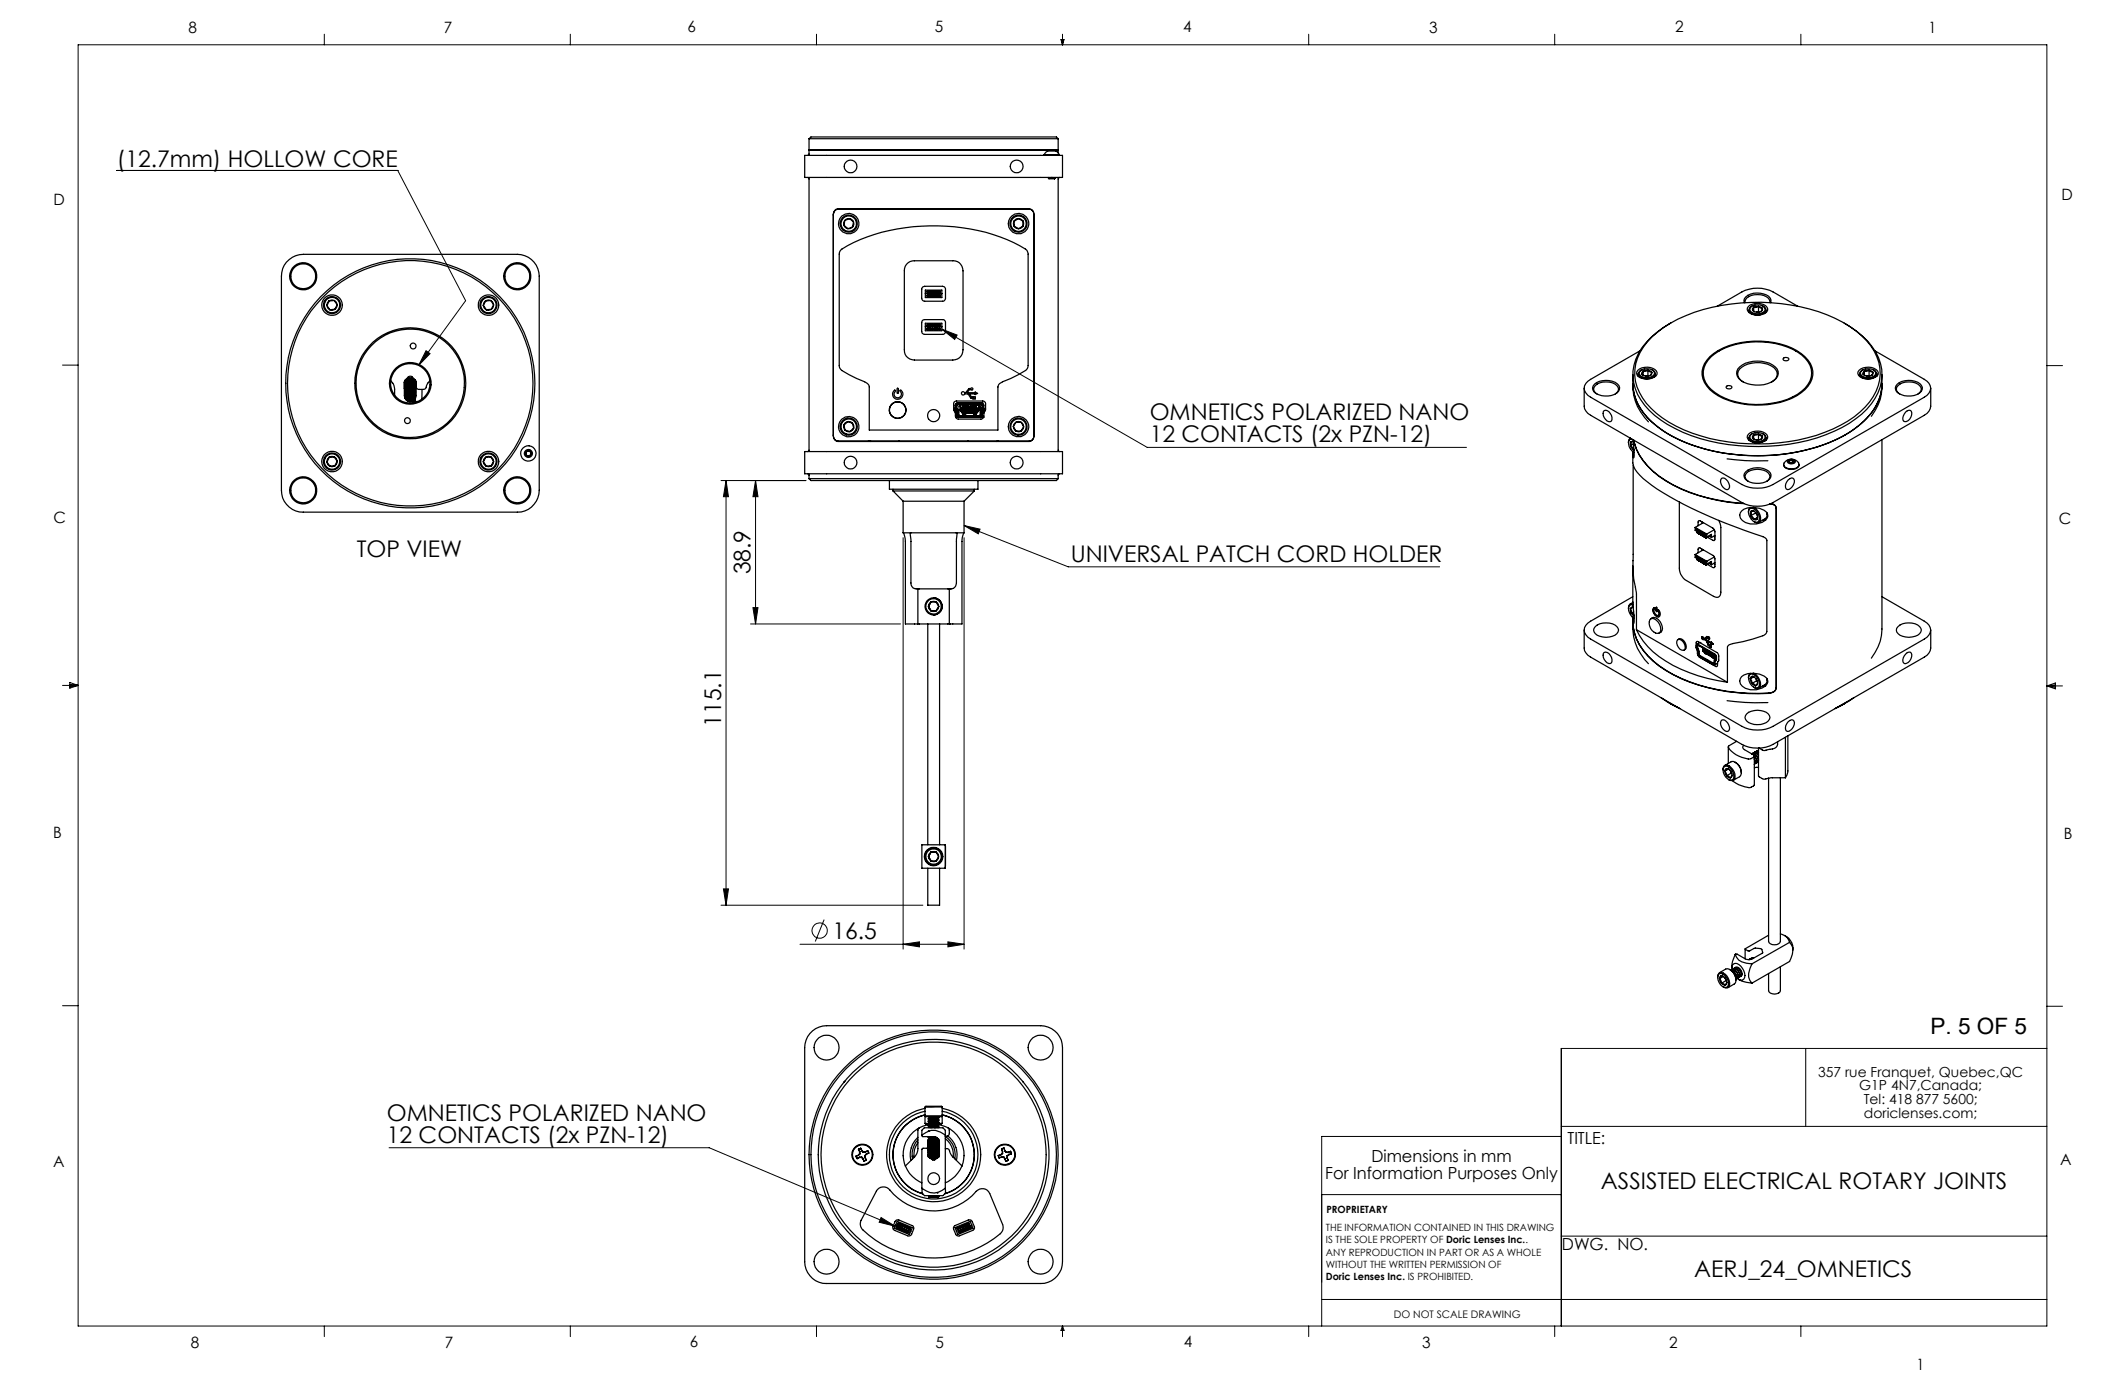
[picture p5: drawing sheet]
<svg xmlns="http://www.w3.org/2000/svg" width="432mm" height="279mm" viewBox="0 0 432 279" stroke-linecap="round" stroke-linejoin="round" font-family="sans-serif">
<defs><g id="words">
<g font-size="4.7">
<text x="23.8" y="34">(12.7mm) HOLLOW CORE</text>
<text x="233.6" y="85.3">OMNETICS POLARIZED NANO</text>
<text x="233.6" y="89.9">12 CONTACTS (2x PZN-12)</text>
<text x="72.5" y="113.1">TOP VIEW</text>
<text x="152.5" y="116.7" transform="rotate(-90 152.5 116.7)">38.9</text>
<text x="217.6" y="114.1">UNIVERSAL PATCH CORD HOLDER</text>
<text x="146.5" y="147.7" transform="rotate(-90 146.5 147.7)">115.1</text>
<text x="169.1" y="190.8">16.5</text>
<text x="78.6" y="227.7">OMNETICS POLARIZED NANO</text>
<text x="78.6" y="232.2">12 CONTACTS (2x PZN-12)</text>
<text x="325.3" y="241.6">ASSISTED ELECTRICAL ROTARY JOINTS</text>
<text x="344.2" y="259.5">AERJ_24_OMNETICS</text>
</g>
<text font-size="4.6" x="392.3" y="210.1">P. 5 OF 5</text>
<g font-size="3.4">
<text x="318.5" y="232.4">TITLE:</text>
<text x="269.3" y="239.6">For Information Purposes Only</text>
<text x="278.7" y="236">Dimensions in mm</text>
<text x="317.4" y="254.1">DWG. NO.</text>
</g>
<g font-size="3.2">
<text x="38.3" y="6.7">8</text>
<text x="90.2" y="6.7">7</text>
<text x="139.7" y="6.5">6</text>
<text x="190" y="6.5">5</text>
<text x="240.4" y="6.6">4</text>
<text x="290.4" y="6.7">3</text>
<text x="340.4" y="6.5">2</text>
<text x="391.9" y="6.7">1</text>
<text x="10.9" y="41.6">D</text>
<text x="418.9" y="40.7">D</text>
<text x="10.8" y="106.3">C</text>
<text x="418.4" y="106.4">C</text>
<text x="10.8" y="170.2">B</text>
<text x="419.4" y="170.6">B</text>
<text x="10.8" y="237.2">A</text>
<text x="418.6" y="236.8">A</text>
<text x="38.8" y="273.8">8</text>
<text x="90.4" y="273.8">7</text>
<text x="140.2" y="273.8">6</text>
<text x="190.1" y="273.9">5</text>
<text x="240.5" y="273.8">4</text>
<text x="289" y="273.9">3</text>
<text x="339.1" y="273.8">2</text>
<text x="389.5" y="278.4">1</text>
</g>
<g font-size="2.8">
<text x="369.5" y="218.8">357 rue Franquet, Quebec,QC</text>
<text x="377.8" y="221.6">G1P 4N7,Canada;</text>
<text x="378.7" y="224.4">Tel: 418 877 5600;</text>
<text x="378.8" y="227.2">doriclenses.com;</text>
</g>
<text font-size="2.1" x="283.2" y="267.8">DO NOT SCALE DRAWING</text>
<g font-size="2">
<text x="269.4" y="250.1">THE INFORMATION CONTAINED IN THIS DRAWING</text>
<text x="269.5" y="246.5">PROPRIETARY</text>
<text x="269.4" y="252.6">IS THE SOLE PROPERTY OF Doric Lenses Inc..</text>
<text x="269.4" y="255.1">ANY REPRODUCTION IN PART OR AS A WHOLE</text>
<text x="269.4" y="257.6">WITHOUT THE WRITTEN PERMISSION OF</text>
<text x="269.4" y="260.2">Doric Lenses Inc. IS PROHIBITED.</text>
</g>
</g></defs>
<g fill="none" stroke="#000" stroke-width=".2">
<path d="M15.9 9.1h400v260.4h-400zM65.9 6.9v2.2M115.9 6.9v2.2M165.9 6.9v2.2M215.6 8h.6l-.3 1.1zM215.7 8l.2 1.1M215.9 6.9v2.2M216 8l-.1 1.1M265.9 6.9v2.2M315.9 6.9v2.2M365.9 6.9v2.2M23.7 34.6h57.1l13.8 26.5-9.5 13.2"/>
<path d="M12.7 74.2h3.2M86.6 71.3l.8 .6-2.3 2.4zM191.4 66.9l3.1 1.2-.5 .9zM191.4 66.9l41.7 24h64.9M415.9 74.3h3.2M146.5 97.6h17.3M147.5 97.6v86.3M147.5 97.6l.5 3.3h-1zM153.5 97.6l.5 3.3h-1zM153.5 97.6v29.2M183.5 109.3v83.6M195.9 106.8l3.2 .7-.3 1z"/>
<path d="M195.9 109.3v83.6M195.9 106.8l21.2 8.4h75.4M12.7 139.3h3.2M14.2 139.1l1.7 .2M14.2 138.7l1.7 .6-1.7 .5zM15.9 139.3l-1.7 .3M152.5 126.8h30.5M153 123.5h1l-.5 3.3zM415.9 139.4h3.2M415.9 139.4l1.8-.6v1.2zM415.9 139.4l1.8 .3M417.7 139.2l-1.8 .2"/>
<path d="M146.5 183.9h41M147 180.6h1l-.5 3.3zM162.6 191.9h33.3M167.5 186.9l-1.8 4.4M183.5 191.9l3.3-.5v1zM192.6 191.4l3.3 .5-3.3 .5zM12.7 204.4h3.2M366.9 213v15.9M415.9 204.5h3.2M415.9 213h-98.6v56.5M79.1 233.2h65l37.8 16M317.3 228.9h98.6"/>
<path d="M317.3 230.9h-48.7v38.6M179 247.4l2.9 1.8-3.3-.8zM268.6 242.7h48.7M317.3 251.2h98.6M65.9 269.5v2.1M115.9 269.5v2.1M165.9 269.5v2.1M215.9 269.5v2.1M215.9 269.5l.3 .8h-.6zM265.9 269.5v2.1M268.6 264.1h147.3M315.9 269.5v2.1"/>
<path d="M365.9 269.5v2.1"/>
<circle cx="166.5" cy="189.1" r="1.56"/>
</g>
<g fill="#000">
<path d="M191.4 66.9l3.1 1.2-.5 .9zM195.9 106.8l3.2 .7-.3 1zM179 247.4l2.9 1.8-3.3-.8zM86.6 71.3l.8 .6-2.3 2.4z"/>
<path d="M153.5 97.6l.5 3.3h-1zM153 123.5h1l-.5 3.3z"/>
<path d="M147 180.6h1l-.5 3.3zM147.5 97.6l.5 3.3h-1z"/>
<path d="M183.5 191.9l3.3-.5v1zM192.6 191.4l3.3 .5-3.3 .5z"/>
</g>
<g fill="none" stroke="#000" stroke-width=".25">
<path d="M163.5 31.6h52.4v4.5h-52.4zM164.1 36.1l.3 .1v55.4l-.3 .2M164.4 28.2v3.2l-.3 .2M164.4 30.5h50.6M164.4 28.2h50.6M164.4 28.2l.4-.4h49.9l.3 .4M212.2 31.4l.3-.4a1.01 1.01 0 0 1 1.1-.3 1.3 1.3 0 0 1 1.7 .7M212.2 31.4h3.1M212.2 31.4v.2M213 36.2l1.5-.1-.2 .2M213 36.2l.1 .1h1.2M213 36.1h.1"/>
<path d="M213.1 36.2h-.1M213.7 36.1l-.6 .1M214.3 36.3h.1M215 28.2v2.9M215.3 31.4v.2M215.3 31.6h.1M215.3 36.1l-.3 .2v55.2l.3 .3M58.2 53.3a4.6 4.6 0 0 1 3.4-1.6h43.5a4.5 4.5 0 0 1 4.5 4.4v43.5a4.5 4.5 0 0 1-4.5 4.5h-43.5a4.4 4.4 0 0 1-4.4-4.5v-43.5a4.3 4.3 0 0 1 1-2.8zM169.3 43.7a1.14 1.14 0 0 1 1-1.2h38.9a1.11 1.11 0 0 1 .9 1.2M169.6 42.8l.6-.4h39a1.05 1.05 0 0 1 .9 1.2v44.9a1.11 1.11 0 0 1-.9 1.2h-38.9a1.12 1.12 0 0 1-1-1.2v-44.9zM170.9 50.8a35 35 0 0 1 19.7-4.9 33.9 33.9 0 0 1 18.1 5l.2 .6v22.8l-.3 .8a22 22 0 0 1-4.9 2.5l-.6 .4-.3 .6v8.8h-26.2v-8.8a1.2 1.2 0 0 0-.9-1 18.4 18.4 0 0 1-4.9-2.6l-.3-.6v-22.8zM171.5 45.8l.3 .4 .5 .3"/>
<path d="M171.5 45.8l.8 .7M171.7 44.8l-.2 1M171.7 44.8l-.2 .5v.5M172.6 44.4l-.6 .1-.3 .3M172.6 44.4l-.9 .4M172.6 44.4l.8 .7M172.6 44.4l.6 .3 .2 .4M173.2 46.1l-.9 .4M173.2 46.1l-.4 .3-.5 .1M173.4 45.1l-.2 1M173.4 45.1a.92 .92 0 0 1-.2 1M177 42.4l-.4 .1"/>
<path d="M179.1 42.5h.1M179.1 42.5h2.7M179.2 42.4l-.1 .1M181.8 42.4v.1M181.8 42.5h.1M184.2 53.7a1.91 1.91 0 0 1 1.6-.7h7.8a1.97 1.97 0 0 1 2.1 2v16.1a2.03 2.03 0 0 1-2.1 2.1h-7.8a2.03 2.03 0 0 1-2-2.1v-16.1l.1-.9zM187.5 58.3l.4-.1h3.6a.6 .6 0 0 1 .6 .6v1.8a.6 .6 0 0 1-.6 .6h-3.6a.6 .6 0 0 1-.6-.6v-1.8zM188 58.9h3.4v1.6h-3.4zM188 59.7h3.4M197.6 42.5h.1M197.6 42.5h2.7M197.7 42.4l-.1 .1"/>
<path d="M200.2 42.4l.1 .1M200.3 42.5h.1M202.5 42.4l.5 .1M206.1 44.9v1.1M206.1 44.9a.9 .9 0 0 0 0 1.1M206.1 46l.9 .5M206.1 46l.2 .3 .7 .2M206.9 44.4l-.5 .2-.3 .3M206.9 44.4l-.8 .5M206.9 44.4l.6 .2 .4 .3M206.9 44.4l1 .5M207.9 45.9l-.9 .6"/>
<path d="M207.9 45.9l-.5 .5-.4 .1M207.9 44.9l.1 .4-.1 .6M207.9 44.9v1M66.4 62.1l.3 .6 .3 .2M66.4 62.1l.6 .8M66.9 61.1l-.5 1M66.9 61.1l-.4 .4-.1 .6M67.9 61.1l.4 .3 .2 .5M67.9 61.1l.6 .8M67.9 61.1l-.5-.1-.5 .1M67.9 61.1h-1M68.1 62.9h-1.1"/>
<path d="M68.1 62.9l-.6 .1-.5-.1M68.5 61.9l-.2 .7-.2 .3M68.5 61.9l-.4 1M79.5 77.4l.6 1.1 .1 1.8M82.3 79.5l.3 .1M82.3 80l.3 .1M82.3 77.4l.3 .2M82.3 78l.3 .1M82.3 78.4l.3 .2M82.3 78.9l.3 .2M82.3 79.9l.3 .1M82.3 77.4l-.1 .3"/>
<path d="M82.3 78.4h.1M82.3 78.8v.1M82.3 79.3v.2M82.3 79.8h.1M82.3 79.4h.1M82.3 78.9v.1M82.3 79.9h.1M82.4 79h-.1l.3 .2M82.4 79.4l-.1 .1M82.4 79.9l-.1 .1M82.5 77.1l.3-.2h1.1l.5 .4h-.2M82.6 78.7h.1"/>
<path d="M82.6 78.6h.1M82.6 78.2l-.3 .2M82.6 78.6l-.3 .2M82.6 79.1l-.3 .2M82.6 79.6l-.3 .2M82.6 77.2l-.3 .2M82.6 78.6v.1M82.6 77.2h.1M82.6 77.6v.1M82.6 78.1v.1M82.6 79.1h.1M82.6 79.6h.1"/>
<path d="M82.6 77.2l-.1 .1M83 76.9l.3-.1 .4 .1M83.2 77.1l-.6 .1M83.2 77.1h-.7l.1 .1M83.2 77.1h.6M83.5 77.3l-1.2 .1M83.5 77.3h.7M83.8 77.1l-1.2 .1M83.8 77.1l-.3 .2M84.1 79.8l.3 .2M84.1 78.4l.3-.2-2.1 .2M84.1 79.8l.3-.2-2.1 .2"/>
<path d="M84.1 79.9l-1.5 .2M84.1 77.4l-1.5 .2M84.1 77.9l-1.5 .2M84.1 78.4l-1.5 .2M84.1 78.8l-1.5 .3M84.1 79.3l-1.5 .3M84.1 79.8l-1.5 .2M84.1 79.8v.1M84.1 77.9l.3 .2M84.1 78.4l.3 .3M84.1 78.9l.3 .2M84.1 79.4l.3 .2v.1"/>
<path d="M84.1 77.5l-1.5 .2-.3 .2M84.1 77.5l.3 .2M84.1 77.9l-1.5 .3M84.1 78.9l-1.5 .2M84.1 79.4l-1.5 .2M84.1 77.4v.1M84.1 78.4h.1M84.1 78.8v.1M84.1 79.3v.1M84.2 77.3l-1.9 .2M84.3 77.3l.3 .4M84.3 78.7l-.1 .1"/>
<path d="M84.4 77.6l-2.1 .3M84.4 78.1l-2.1 .3M84.4 78.6l-2.1 .2M84.4 79.1l-2.1 .2M84.4 79.6l-2.1 .2M84.4 79.2h.1M84.4 79.6v.1M84.4 79.2l-.2 .2M84.4 79.7l-.2 .2M84.4 78.8l-.2 .1M84.4 77.7l-.3 .2M84.4 78.7l-.3 .1"/>
<path d="M84.4 79.2l-.3 .1M84.4 79.2l-2.1 .2 .3 .2M84.4 77.3l-.3 .1M84.4 79.3h-.2M84.4 79.7l-.2 .1M84.4 77.7l-2.1 .2M84.4 78.7l-2.1 .2M84.4 78.1v.1M84.4 79.1h.1M85.8 79.1l-.1 2M87.2 77.5l-.3 .5-.5 1-1.2 .1a.6 .6 0 0 1-.6-.6M98.2 62.1l.6 .8"/>
<path d="M98.2 62.1l.2 .5 .4 .3M98.7 61.1l-.5 1M98.7 61.1a.94 .94 0 0 0-.5 1M99.7 61.1l.6 .8M99.7 61.1l.4 .3 .2 .5M99.7 61.1h-1M99.7 61.1l-.5-.1-.5 .1M99.8 62.9h-1M99.8 62.9l-.5 .1-.5-.1M100.3 61.9l-.5 1M100.3 61.9l-.1 .5-.4 .5M181.6 79.5l.2-.2 .2 .1a.8 .8 0 0 0-.2 1.1 .8 .8 0 0 0 1.1 .2 1.03 1.03 0 0 0 0-1.3l.1-.1a1.04 1.04 0 0 1 .2 1.4 1.04 1.04 0 0 1-1.4 .3 1.04 1.04 0 0 1-.2-1.5z"/>
<path d="M182.3 79h.3l-.1 .9h-.2zM187.4 65.2l.4-.3h3.7a.6 .6 0 0 1 .6 .6v1.8a.6 .6 0 0 1-.6 .6h-3.6a.6 .6 0 0 1-.6-.6zM188 65.7h3.4v1.5h-3.4zM188 66.4h3.4M195.4 79.7l.4-.1 .2 .2h.2l.7-.8h.3a.25 .25 0 0 1 .3-.2 .25 .25 0 0 1 .2 .3 .25 .25 0 0 1-.3 .2l-.4-.1-.5 .6h1.7v-.1l.4 .2-.4 .3-.1-.2h-1.1l.4 .8 .8-.2v.5l-.9-.2-.6-.9h-.7a.35 .35 0 0 1-.5 .2 .35 .35 0 0 1-.1-.5zM321.9 78.9v3.7a2.34 2.34 0 0 0 1.3 1.8l30.8 17.7a7 7 0 0 0 6.3 0l30.7-17.7a2.34 2.34 0 0 0 1.3-1.8v-3.7M324 78.1a3.9 3.9 0 0 1 5 .3 1.27 1.27 0 0 1-1 1.8 4.2 4.2 0 0 1-4.1-.6 1.07 1.07 0 0 1 .1-1.5zM331.8 78a11.3 11.3 0 0 0 5.1 8.7 32.8 32.8 0 0 0 17.4 5.8 38.6 38.6 0 0 0 20.7-4.2 14.1 14.1 0 0 0 7.2-8.4l.2-1.9a10.7 10.7 0 0 1-4.1 8 29 29 0 0 1-14.8 6.1 39.7 39.7 0 0 1-23.1-3.2 15.2 15.2 0 0 1-8.1-8.1l-.3-1.2zM331.8 76.1a11.2 11.2 0 0 0 3.2 9.6M332.8 75.2a2.87 2.87 0 0 1 3.8 .2 .84 .84 0 0 1-.5 1.3 3 3 0 0 1-3.4-.5l-.1-.6zM332.9 76v.5M333.2 71.3l-10 5.8a1.92 1.92 0 0 0-1.3 1.8 1.92 1.92 0 0 0 1.3 1.8l30.8 17.8a7 7 0 0 0 6.3 0l30.7-17.8a1.92 1.92 0 0 0 1.3-1.8 1.92 1.92 0 0 0-1.3-1.8l-10-5.8"/>
<path d="M333.3 75.3a2.19 2.19 0 0 1 2.9 .3 1.31 1.31 0 0 1-1.8 1.1 1.1 1.1 0 0 1-1.3-1.1zM333.5 75.2h-.1a.76 .76 0 0 0-.2 1.4 2.41 2.41 0 0 0 3.1-.3 .79 .79 0 0 0-.6-1.1M333.7 76a1.49 1.49 0 0 0 1.7 .2M333.7 76l.3 .3M333.9 75.4l-.3 .3 .1 .3M333.9 75.4l-.2 .6M333.9 75.4v.8M334.9 75.2l.7 .4M334.9 75.2l-1 .2M334.9 75.2l-.5 .3-.5-.1M334.9 76.3l-.4 .1M334.9 76.3l.1 .1"/>
<path d="M334.9 75.2v1.1M335.6 75.6l.1 .3-.3 .3M335.6 75.6l-.2 .6M335.7 68.4a28.8 28.8 0 0 1 16.1-6.6 38.5 38.5 0 0 1 22.6 3.6 14.3 14.3 0 0 1 7.4 8.2 9.5 9.5 0 0 1-2.8 9.1 25.8 25.8 0 0 1-13.7 6.7 39.7 39.7 0 0 1-24.7-2.8 15.4 15.4 0 0 1-8-8 9.1 9.1 0 0 1 2.2-9.1zM336.4 76v.5M339.5 65.7l-.3 .1M347.5 72.5a15.8 15.8 0 0 1 13-2.9 10.4 10.4 0 0 1 7.4 4.3 4.5 4.5 0 0 1-1.9 5.9 16.8 16.8 0 0 1-12.2 2.2 10.1 10.1 0 0 1-7.4-4.2 4.2 4.2 0 0 1 1.1-5.3zM347.7 72.5a15.6 15.6 0 0 1 13.1-2.7 9.5 9.5 0 0 1 7 4.5 4.3 4.3 0 0 1-1.7 5.2 16.1 16.1 0 0 1-12 2.5 10.4 10.4 0 0 1-7.5-4.2 4.2 4.2 0 0 1 1.1-5.3zM348.9 62.2l5.1-2.9a7 7 0 0 1 6.3 0l5 2.9M349.3 71.3v.1M350.8 78.5l.6-.1 .5 .2a.61 .61 0 0 1-.5 .5 .61 .61 0 0 1-.7-.4zM353.5 74.5a6.1 6.1 0 0 1 7.2 0 1.67 1.67 0 0 1-.2 2.8 6.2 6.2 0 0 1-7.2-.4 1.59 1.59 0 0 1 .2-2.4z"/>
<path d="M354.2 77.6a1.67 1.67 0 0 1-1.1-1.4 1.67 1.67 0 0 1 .8-1.6 5.6 5.6 0 0 1 6.9 .5 1.68 1.68 0 0 1-.8 2.5M354.4 61.5a1.4 1.4 0 0 1 1.3-1.7 3.9 3.9 0 0 1 4 .8l.2 .4-.1 .5M354.6 61.5a1.66 1.66 0 0 1 1.8-1.6 3 3 0 0 1 3.2 1v.6M355.3 62.3a2.82 2.82 0 0 1 3.8 .1 .97 .97 0 0 1-1 1.5 2.77 2.77 0 0 1-2.9-.6l-.1-.7zM355.4 63v.5M355.8 62.3a2.19 2.19 0 0 1 2.8 .3 .81 .81 0 0 1-.7 1 1.74 1.74 0 0 1-2.3-.7zM356 62.2l-.1 .1a.81 .81 0 0 0-.5 .8 .81 .81 0 0 0 .7 .7 2.29 2.29 0 0 0 2.7-.5 .82 .82 0 0 0-.6-1.1M356.1 63l.8 .4M356.1 63l.4 .3M356.3 62.4l-.2 .3v.3M356.3 62.4l-.2 .6M356.3 62.4v.8"/>
<path d="M357.3 62.3l.8 .4M357.3 62.3l-1 .1M357.3 62.3l-.5 .2-.5-.1M357.3 62.3v1.1M357.3 63.4h-.4M357.3 63.4h.1M357.9 63.3l-1 .1M358.1 62.7v.3l-.2 .3M358.1 62.7l-.2 .6M358.8 63v.5M362.4 72.8l.5-.2 .6 .2a.61 .61 0 0 1-.6 .5 .61 .61 0 0 1-.6-.3zM364.9 71.3l.1 .1"/>
<path d="M374.8 65.7a16.1 16.1 0 0 1 6.9 7 9.5 9.5 0 0 1-2.4 10.4 25.9 25.9 0 0 1-13.8 6.8 41.7 41.7 0 0 1-23.6-2.1 17.5 17.5 0 0 1-9.2-7.7 9.6 9.6 0 0 1 2.7-11.5l2.4-1.9 1.4-.9M377.8 75.2a2.87 2.87 0 0 1 3.7 .2 .84 .84 0 0 1-.4 1.3 2.96 2.96 0 0 1-3.5-.5l-.1-.6zM377.9 76v.5M378.3 75.3a2.19 2.19 0 0 1 2.8 .3 .81 .81 0 0 1-.8 1 1.79 1.79 0 0 1-2.3-.7zM378.5 75.2h-.1a.81 .81 0 0 0-.5 .9 .81 .81 0 0 0 .7 .7 2.45 2.45 0 0 0 2.6-.5 .8 .8 0 0 0-.5-1.1M378.6 76a1.49 1.49 0 0 0 1.8 .2M378.6 76l.4 .3M378.8 75.4l-.2 .3v.3M378.8 75.4l-.2 .6M378.8 75.4v.8M379.8 75.2l.8 .4M379.8 75.2l-1 .2"/>
<path d="M379.8 75.2l-.5 .3-.5-.1M379.8 76.3l-.4 .1M379.8 76.3l.1 .1M379.8 75.2v1.1M380.6 75.6v.4l-.2 .2M380.6 75.6l-.2 .6M381.4 76v.5M382.4 76.1a11.5 11.5 0 0 1-2.1 8.5M385.5 78.1a3.8 3.8 0 0 1 5 .3 1.22 1.22 0 0 1-.9 1.8 4.2 4.2 0 0 1-4.2-.6 1.07 1.07 0 0 1 .1-1.5zM66.4 93.8l.6 .9M66.4 93.8l.3 .7 .3 .2M66.9 92.9l-.5 .9"/>
<path d="M66.9 92.9l-.4 .4-.1 .5M67.9 92.9l.6 .8M67.9 92.9l.4 .3 .2 .5M67.9 92.9h-1M67.9 92.9l-.5-.2-.5 .2M68.1 94.7h-1.1M68.1 94.7l-.6 .1-.5-.1M68.5 93.7l-.4 1M68.5 93.7l-.1 .6-.3 .4M82.3 80.4l.3 .2M82.3 80.8l.3 .2M82.3 80.4h.1"/>
<path d="M82.3 80.3v.1M82.3 80.8v.1M82.4 80.9h-.1l.3 .2M82.4 80.4h-.1M82.6 80.1l-.3 .2M82.6 80.5l-.3 .3M82.6 81l-.2 .1M82.6 80v.1M82.6 80.5v.1M82.6 81h.1M84.1 80.3l.3 .2v.2M84.1 80.8l.3 .2-1.9 .2"/>
<path d="M84.1 81.3l.3 .2-1.1 .1M84.1 80.3l.3-.2-2.1 .2 .3 .2M84.1 80.3l-1.5 .2M84.1 80.8l-1.5 .2M84.1 81.3l-1.3 .2M84.1 81.2l-1.3 .2M84.1 80.3h.1M84.1 81.2v.1M84.2 81.2h.1M84.2 81.2l-.1 .1M84.4 80l-2.1 .3M84.4 80.5l-2.1 .3"/>
<path d="M84.4 81.1l-1.9 .1M84.4 81.5l-.7 .1M84.4 80.2l-.2 .2M84.4 80.7l-.2 .1M84.4 80.6l-.3 .2M84.4 81.1l-.3 .1M84.4 80.9l.2-.5v-2.9l-.8-.9a.6 .6 0 0 0-.9 0l-.7 1v2.8a1.2 1.2 0 0 0 1.2 1.2h1.5M84.4 80.2l-.2 .1M84.4 80.7h-.2M84.4 80.6l-2.1 .2M84.4 80v.1M84.4 80.2h.1"/>
<path d="M84.4 81h.1M84.4 81.5l-.1 .1M98.2 93.8l.2 .6 .4 .3M98.2 93.8l.6 .9M98.7 92.9a.94 .94 0 0 0-.5 .9M98.7 92.9l-.5 .9M99.7 92.9l.4 .3 .2 .5M99.7 92.9l.6 .8M99.7 92.9l-.5-.2-.5 .2M99.7 92.9h-1M99.8 94.7h-1M99.8 94.7l-.5 .1-.5-.1"/>
<path d="M100.3 93.7l-.1 .6-.4 .4M100.3 93.7l-.5 1M106.8 92.1l.2 .5M107 92.6h.6M107.1 91.7l-.3 .4M107.1 91.7h.6M107.7 91.7l.2 .5M107.9 92.2l-.3 .4M163.5 91.8h52.4v4.5h-52.4zM164.1 96.3l.3 .1v.9M164.4 97.3h50.6M164.4 97.3l.4 .3h49.9l.3-.3"/>
<path d="M169.3 88.4a1 1 0 0 0 1 1.2h38.9a1.05 1.05 0 0 0 .9-1.2M171.5 86.4a.95 .95 0 0 0 .2 1M171.5 86.4l.2 1M171.7 87.4l.5 .3h.5M171.7 87.4l1 .3M172.2 85.7l-.7 .7M172.2 85.7a.89 .89 0 0 0-.7 .7M172.2 85.7h.6l.4 .3M172.2 85.7l1 .3M173.2 86l.3 .6v.4M173.2 86l.3 1M173.5 87l-.8 .7"/>
<path d="M173.5 87l-.3 .5-.5 .2M176.5 89.6l.5 .1M180.7 97.6v1.8h18v-1.8M181.5 99.8h16.5M181.5 99.8l2 2M181.5 99.4v.4M182.7 89.6v.1M193.8 83.3h.3M193.9 81.7l.3-.2h5.5a.6 .6 0 0 1 .6 .6v1.2l-.4 .5v.8a.6 .6 0 0 1-.6 .6h-4.6a.6 .6 0 0 1-.6-.6v-.8l-.3-.5v-1.3zM194.1 83.6h.1M194.1 83.2h.1M194.1 83l.4 .6v1.2"/>
<path d="M194.1 83.2v.4M194.1 82.9v.1zM194.1 83h.1M194.3 84.7h.2M194.4 82.1h5.1l.2 .3v.6l-.3 .5-.1 .9-.2 .2h-4.1l-.3-.2v-.9l-.4-.5zM194.5 82.4v.7l.3 .3v.9l.3 .2M194.5 82.4l.1-.2h4.9l.1 .2M194.5 84.5l-.3 .3h5.6l-.2-.3 .2 .3M194.5 84.2a.49 .49 0 0 0 .6 .6M194.5 84.2l.3 .5M194.5 83.9h.1M194.5 84.2v.6"/>
<path d="M194.7 81.8h.2M194.7 81.8h.1M194.7 82.2l-.2 .2M194.8 84.7h.1M194.8 81.8h.1M194.9 81.8h.1M194.9 82.5h.3v.8h-.3zM194.9 81.8h.2M194.9 84.5h.2M195 82.2l.1 .1M195.1 82.3h.5M195.1 82.2h.1"/>
<path d="M195.1 82.2v.1M195.2 83.3h.1M195.3 83.6h.1M195.3 83h.1M195.3 83v.6M195.3 83.4h.4M195.3 83h3.4M195.3 83.6l.4 .5M195.4 83v.6M195.4 83h3.3M195.4 83.6h-.1M195.4 83.6l.3 .5"/>
<path d="M195.5 82.2h.1M195.5 82.2l.1 .1M195.5 81.8h.2M195.7 82.2l-.1 .1M195.7 83.2h.3v.6h-.3zM195.7 83v-.6h.3v.6M195.7 84.1h.1M195.7 84.1h.4M195.7 83h.1M195.7 83.2h.1M195.7 82.8v.2M195.7 82.7h.2v.3"/>
<path d="M195.7 82.9v-.2v.3M195.7 83.2v.1l.2-.1M195.8 81.8h.1M196 81.8h.1M196 83.8h.1M196 83h.1M196 83.4h.3M196.1 84.1h.1M196.2 84h1.6M196.2 84l-.1 .1M196.2 84h.1M196.3 82.2l.2 .3"/>
<path d="M196.3 83.2h.3v.6h-.3zM196.3 83h.1M196.3 81.8h.2M196.3 83.2h.1M196.3 82.8v.2M196.3 82.7h.2v.3M196.3 82.9v-.2v.3M196.3 83.2h.2M196.4 82.4h-.1v.6M196.5 82.5h.1M196.5 82.5h1.1M196.6 83.8h.1"/>
<path d="M196.6 83h.1M196.6 83.4h.3M196.6 82.5v.5M196.7 89.6v.1M196.9 83.2h.3v.6h-.3zM196.9 82.5v.5M196.9 83h.1M196.9 83.2h.1M196.9 82.8v.2M196.9 82.7h.2v.3M196.9 82.9v-.2v.3M196.9 83.2h.2"/>
<path d="M197 84.6h.1M197 84.8h.1M197 84.6v.2M197.2 83.8h.1M197.2 83h.1M197.2 83.4h.2M197.2 82.5v.5M197.4 83.2h.4v.6h-.4zM197.4 82.5v.5M197.5 83h.1M197.5 83.2h.1M197.5 82.8v.2"/>
<path d="M197.5 82.7h.2v.3M197.5 82.9v-.2v.3M197.5 83.2l.2 .1v-.1M197.6 81.8h.1M197.6 82.5h.1M197.6 82.4h.2v.6M197.8 83.8h.1M197.8 83h.1M197.8 82.2l-.2 .3M197.8 83.4h.2M197.8 84l.2 .1M197.8 84h.1"/>
<path d="M197.9 84.1h.1M198 81.8h.1M198 99.8l-2.1 2M198 99.4v.4M198 83v-.6h.4v.6M198 83.2h.4v.6h-.4zM198.1 83h.1M198.1 81.8h.2M198.1 81.8h.1M198.1 83.2h.1M198.1 82.8v.2M198.1 82.7h.2v.3"/>
<path d="M198.1 82.9v-.2v.3M198.1 83.2h.2M198.3 84.1h.1M198.4 81.8h.1M198.4 83.8h.1M198.4 83h.1M198.4 82.2l.1 .1M198.4 83.4h.4M198.5 82.3h.5M198.5 82.2h.1M198.5 82.2v.1M198.7 83h.1"/>
<path d="M198.7 83v.6M198.7 83.6l-.4 .5M198.7 83.6h.1M198.7 83.6l-.3 .5h-.5M198.9 82.5h.3v.8h-.3zM198.9 81.8h.2M198.9 82.2h.1M198.9 82.2l.1 .1M199 84.8a.49 .49 0 0 0 .5-.6l.1 .6M199 82.2v.1M199.2 83.3h.1M199.2 81.8h.2"/>
<path d="M199.2 81.8h.1M199.4 82.2l.2 .2M199.4 81.8l-4.9 .1-.4 .4v1.6M199.4 81.8l.2 .1 .3 .4v1.6M199.4 81.8l.2 .1M199.5 82.2l.1 .2M199.5 83.1l-.2 .3-.1 .9-.2 .2h-3.9M199.5 83.9h.1M199.6 83l-.1 .1M199.6 82.9v.1zM199.6 83h.1M199.6 82.4v.6"/>
<path d="M199.6 84.7h.2M199.6 81.9h.1M199.8 84.8h.1M199.9 83l-.4 .6v1.2M199.9 83.3h.3M202.8 89.6l-.3 .1M205.9 86.6l.5 1M205.9 86.6l.2 .6 .3 .4M206.4 87.6h1M206.4 87.6a.9 .9 0 0 0 1 0M206.5 85.8l-.6 .8M206.5 85.8l-.5 .5-.1 .3"/>
<path d="M206.5 85.8h1M206.5 85.8a.9 .9 0 0 1 1 0M207.5 85.8l.5 .9M207.5 85.8a.94 .94 0 0 1 .5 .9M208 86.7l-.2 .5-.4 .4M208 86.7l-.6 .9M215.3 96.3l-.3 .2v.8M324.5 80a1.07 1.07 0 0 1-.7-1 1.07 1.07 0 0 1 .8-1 3.3 3.3 0 0 1 4.2 .7 1.06 1.06 0 0 1-.6 1.3M326 83.4a1.55 1.55 0 0 1 1.4 2.1 .82 .82 0 0 1-1.2-.3 1.43 1.43 0 0 1-.2-1.8zM331.3 89l-.3 .4-.1 .6M331.3 90.5l.6 .9M331.4 89.8l-.1 .2v.5"/>
<path d="M331.4 89.8l-.1 .7M331.6 89.2a.75 .75 0 0 0-.7 1.1 2.39 2.39 0 0 0 1.1 1.6M331.8 91.8v2.5a6.7 6.7 0 0 0 2.9 3.6 73.8 73.8 0 0 0 19.7 9.8l3.8 1.3a.94 .94 0 0 1 .8 .9v18.4a1.07 1.07 0 0 1-.8 .9l-4 1.2-2.1 .4-.9 .4-.2 .3v7.1M331.9 94.5v18.1a27.3 27.3 0 0 0 .6 8.2v7.2M331.9 89.4l.2 2.7-.1 .9-.2-1.2M331.9 89.7l-.5 .1M331.9 91.4l.1 .1M331.9 90.2l-.6 .3M332 91.3l-.1 .1M349.8 97.2a1.54 1.54 0 0 1 1.6 1.8l-.3 .5a1.58 1.58 0 0 1-1.3-2.3zM350.9 93.2a46.1 46.1 0 0 0 8.3 .4M354.8 95.8a3.8 3.8 0 0 1 4.9 .3 1.26 1.26 0 0 1-.9 1.8 4.2 4.2 0 0 1-4.2-.5 1.03 1.03 0 0 1 .2-1.6z"/>
<path d="M355.2 97.8a1.1 1.1 0 0 1-.6-1 1.1 1.1 0 0 1 .7-1 3.8 3.8 0 0 1 4 .3 1.02 1.02 0 0 1-.3 1.7M355.3 88.2a2.87 2.87 0 0 1 3.8 .2 .85 .85 0 0 1-.5 1.2 2.96 2.96 0 0 1-3.4-.4l-.1-.7zM355.4 88.9v.6M355.8 88.3a2.08 2.08 0 0 1 2.8 .3 .81 .81 0 0 1-.7 1 1.74 1.74 0 0 1-2.3-.7zM356 88.2h-.1a.79 .79 0 0 0-.5 .9 .79 .79 0 0 0 .7 .6 2.36 2.36 0 0 0 2.7-.4 .79 .79 0 0 0-.6-1.1M356.1 89l.8 .4M356.1 89l.4 .3M356.3 88.4l-.2 .3v.3M356.3 88.4l-.2 .6M356.3 88.4v.7M357.3 88.2l.8 .4M357.3 88.2l-1 .2"/>
<path d="M357.3 88.2v1.1M357.3 89.3l-.4 .1M357.3 89.3l.1 .1M357.9 89.2l-1 .2M358.1 88.6v.3l-.2 .3M358.1 88.6l-.2 .6M358.8 88.9v.6M362.4 94.4a.89 .89 0 0 0 1 .9 1.55 1.55 0 0 0 2.2-.9M362.8 93.7a1.72 1.72 0 0 1 2.8 .7 1.6 1.6 0 0 1-2.2 .8 .86 .86 0 0 1-.9-1.1zM363.3 93.6l.8-.3a.55 .55 0 0 1 .6 .7l-.5 .2a.84 .84 0 0 1-1-.5zM363.4 97.5l.6-.4 .3 .1a1.48 1.48 0 0 1-.8 2.2l-.3 .1a.95 .95 0 0 1-.1-1.6zM363.5 93.8a.66 .66 0 0 0 .8 .2"/>
<path d="M363.5 93.8l.1 .2h.6M363.6 93.6l-.1 .2M363.6 93.6v.4M364.2 93.5l.4 .2M364.2 93.5l-.6 .1M364.2 94l.1 .1M364.2 93.5v.5M364.6 93.7l-.3 .3M364.6 93.7l-.2 .3M382.4 89.3v38.5a9.3 9.3 0 0 1-2.1 5.9M386 80a1.07 1.07 0 0 1-.7-1 1.07 1.07 0 0 1 .8-1 3.4 3.4 0 0 1 4.2 .7 1.06 1.06 0 0 1-.6 1.3M387.2 83.7a.72 .72 0 0 1 1.2-.1 1.66 1.66 0 0 1-1.3 2.1l-.3-.1a1.45 1.45 0 0 1 .4-1.9z"/>
<path d="M183.5 101.8h12.4M183.5 108.3l.3 .7 .2 1v16.8h2.5M183.5 108.3h12.4M183.5 101.8v6.5M185.2 108.3l-.2 .1 .1 1.2v8.9a1.23 1.23 0 0 0 1.4 1.2M186.5 119.7h6.4M186.5 119.7v7.1M192.9 119.7h.1M192.9 119.7v7.1M194.2 108.3l.3 .1-.2 1.1v9a1.27 1.27 0 0 1-1.4 1.2M195.9 108.3l-.4 1.4v17.1h-2.6M195.9 101.8v6.5"/>
<path d="M331.8 115v7.3l.3 3.5-.1 .9-.2-1.2M341.3 102l-.1 13.5 .2 .8 .4 .8 .5 .7 5.9 3.4a.89 .89 0 0 0 1 .1 .89 .89 0 0 0 .5-1v-13.1l-.4-1.5M344.5 112.7v.6l2.3 1.3M344.5 107.2v.6l2.3 1.3M344.5 112.7l2.3 1.4M344.5 107.2l2.3 1.3M344.9 113.6l.1 .2zM344.9 113.6h.1M344.9 108.1h.1M345 107.7l.2 .1v.3zM345.1 112.3v-.7a.26 .26 0 0 1 .1-.3 .26 .26 0 0 1 .3 .1l2.7 1.6 .3 .5v1.6a.27 .27 0 0 1-.2 .2 .27 .27 0 0 1-.2 0l-1.1-.6M345.1 106.8v-.7a.26 .26 0 0 1 .1-.3 .26 .26 0 0 1 .3 0l2.7 1.7 .3 .5v1.5a.25 .25 0 0 1-.1 .3 .25 .25 0 0 1-.3 0l-1.1-.6"/>
<path d="M345.2 108.3l.2 .2zM345.2 113.8l.1-.1-.3 .2M345.2 108.3l.1-.1-.3 .1M345.6 113.9l-.3 .2M345.6 108.4l-.3 .1M345.6 114l.1 .1-.1 .1M345.6 114h-.1l.1 .2M345.6 114v.2M345.6 108.5l.1 .1-.1 .1M345.6 108.5h-.1l.1 .2M345.6 113.9l-.1 .1M345.6 108.4l-.1 .1"/>
<path d="M345.7 108.1l.2 .2v.1zM345.9 114.2l.1 .1v.1h-.1zM345.9 114.2l.1-.1-.3 .2M345.9 108.7l.1-.1-.3 .1M345.9 106v.4M345.9 111.6v.3M345.9 108.7l.1 .1-.1 .1M345.9 108.7h-.1l.1 .2M345.9 108.7v.2M346 113.8h.2l.1 .3-.3-.1zM346 108.3h.2l.1 .3-.3-.1zM346.1 111.7l-1.6 1"/>
<path d="M346.1 106.2l-1.6 1M346.2 114.4l.2 .2zM346.2 108.9l.2 .2zM346.3 114.3l-.3 .1M346.3 108.8l-.3 .1M346.3 114.4l.1 .1-.1 .1M346.3 114.4h-.1l.1 .2M346.3 114.3l-.1 .1M346.3 108.8l-.1 .1M346.4 114l.1 .1 .1 .2zM346.4 108.5l.2 .1-.1 .2zM346.5 109l.2 .3z"/>
<path d="M346.6 114.6l.1 .1-.1 .1M346.6 114.6l-.1 .1 .1 .1M346.6 114.6v.2M346.6 114.5l-.2 .2M346.6 109l-.2 .1M346.6 114.5l-.1 .1M346.6 109h-.1M346.8 109.1l1-.5v.6M346.8 114.6l1-.5v.7M346.8 108.5v.6M346.8 114.1v.5M347.3 114.5l.5 .3"/>
<path d="M347.3 109l.5 .2M347.5 114.2v.2M347.5 108.7l.1 .1M347.6 108.8l-.1 .1M347.6 114.3l-.9 .5M347.6 108.8l-.9 .5M348.2 109l.3 .1M348.2 114.5l.3 .2M348.4 113.2l-1.6 .9M348.4 107.6l-1.6 .9M348.5 114.3l-.7 .5M348.5 108.8l-.7 .4"/>
<path d="M353.9 103.8a4.3 4.3 0 0 1 5.1 .3 1.09 1.09 0 0 1-.2 1.6 3.7 3.7 0 0 1-5.1-.4 1.24 1.24 0 0 1 .2-1.5zM354.3 102.3a32.7 32.7 0 0 1-17.2-5.6 12.7 12.7 0 0 1-5.1-7.3 13 13 0 0 0 6.5 8.3 34.4 34.4 0 0 0 15.9 4.6M355.5 103.5a1.36 1.36 0 0 1 1.8 1.1 1.07 1.07 0 0 1-.4 1.6 2.1 2.1 0 0 1-1.4-2.7zM355.7 103.1l-.2 .2-.2 .8M355.8 103.9l-.1 .3 .1 .6M355.8 104.8l.6 .8M355.8 103.9l.1 .3-.1 .6M355.8 104.8l.4 .3 .2 .5M356.3 103.1a2.36 2.36 0 0 1 1.3 2.8 .81 .81 0 0 1-1.2 .1M356.4 103.9a1.46 1.46 0 0 1 .6 1.6M356.4 103.9l-.4-.1-.2 .1M356.4 103.9h-.6"/>
<path d="M356.7 104.2l.3 .4M356.7 104.1v.1M356.7 104.2l-.9 .6M357 105.5l-.2 .2-.4-.1M357 105.5l-.6 .1M357.1 105l-.1 .5M357.1 105.2l-.7 .4M358.2 105.7h.6M359.1 104.2a1.1 1.1 0 0 1-.4 1.2l-1.3 .8M359.1 104.3v.3M359.6 102.4a1.16 1.16 0 0 1 1.3 .9M359.7 102.3a1.09 1.09 0 0 1 1.2 .9v36.6a1.45 1.45 0 0 1-1.5 1.1 37.2 37.2 0 0 1-20.9-4.7 13 13 0 0 1-6.6-8.7l-.1-1.1a10.5 10.5 0 0 0 3.2 8.5"/>
<path d="M360.2 102.4l.3 .2M186.5 126.8h6.4M188.5 126.8v44.9M188.7 123.2h.1M188.7 123.2l.5 .9M188.7 123.2l.2 .7 .3 .2M189.2 122.3l-.5 .9M189.2 122.3l-.4 .4-.1 .5M189.2 124.1h.1M189.2 122.3h1M189.2 122.3l.6-.1 .4 .1M189.2 124.1h1"/>
<path d="M189.2 124.1l.3 .1 .7-.1M189.7 121.5h.1M189.7 125h.1M189.7 121.5a1.75 1.75 0 0 1 1.8 1.7 1.75 1.75 0 0 1-1.8 1.8M190.2 122.3l.5 .9M190.2 122.3l.4 .4 .1 .5M190.7 123.2l-.1 .6-.4 .3M190.7 123.2l-.5 .9M190.9 126.8v44.9M192.9 126.8h.1M321.9 128v3.7a2.34 2.34 0 0 0 1.3 1.8l30.8 17.8a7 7 0 0 0 6.3 0l30.7-17.8a2.34 2.34 0 0 0 1.3-1.8v-3.7M324.2 127.3a3.6 3.6 0 0 1 4.3 0 1.2 1.2 0 0 1 .2 1.3 1.2 1.2 0 0 1-1.1 .7 3.7 3.7 0 0 1-3.4-.5 .92 .92 0 0 1 0-1.5z"/>
<path d="M326 132.6a1.55 1.55 0 0 1 1.4 2.1 .82 .82 0 0 1-1.2-.3 1.43 1.43 0 0 1-.2-1.8zM331.3 123.7l.2 .9M331.3 123.7l.2 .3v.6M331.3 123.6l.3-.2h.2l-.5 .3zM331.5 124.6l.5 .6M331.5 124.6l.5 .4M331.8 125.5a10.7 10.7 0 0 0 4.1 8.8 31.1 31.1 0 0 0 17.2 6.4 32.4 32.4 0 0 0 6.9 0 1.13 1.13 0 0 0 .9-1M331.8 121.2l-8.6 5a1.92 1.92 0 0 0-1.3 1.8 1.92 1.92 0 0 0 1.3 1.9l30.8 17.7a7 7 0 0 0 6.3 0l30.7-17.7a1.92 1.92 0 0 0 1.3-1.9 1.92 1.92 0 0 0-1.3-1.8l-8.6-5M331.8 122.9a.66 .66 0 0 0-.9 .7 2.5 2.5 0 0 0 1.1 2M331.8 122.7h-.1a.76 .76 0 0 0-.8 1M331.8 122.4l-.5 .3M332 124.3l-.5 .3"/>
<path d="M332.5 128a15.6 15.6 0 0 0 7.5 7.2 33.8 33.8 0 0 0 11 3.4M332.5 128l18.5 10.6M335.2 125.9a.83 .83 0 0 1 1.4 .1 2.1 2.1 0 0 1 .7 2.6 1.67 1.67 0 0 1-2.2-1.7zM335.6 125.7a.9 .9 0 0 1 1.4 .2 2.02 2.02 0 0 1 .6 2.5l-.3 .2M336 125.4l-.5 .3M336.1 123.5l.2 .1a.81 .81 0 0 0-.1 1 .81 .81 0 0 0 .9 .4v-.5l-.1-.6a.86 .86 0 0 1 0 1.4 1.3 1.3 0 0 1-.9-1.8zM336.1 123.5a1.18 1.18 0 0 0 1 1.8l.1-.1M336.5 123.4l.2 .1v.8l-.2-.2zM336.6 123.4v.8M336.6 124.2h.1M337 123.9l.1 .6-.1 .5M337.6 128.3l-.5 .3"/>
<path d="M340.8 130.1l.2-.2a1.51 1.51 0 0 1 1.2 2.2 1.47 1.47 0 0 1-1.4-2zM341 130l.2-.1a1.2 1.2 0 0 1 1.4 1.1v.7l-.4 .4M344.7 131.5v.3M344.7 131.2a.23 .23 0 0 1 .1-.3 .23 .23 0 0 1 .3 .1l3.6 2.1 .1 1-.3 .3-.1 .7h-.2l-3-1.7-.2-.5v-.6l-.3-.6v-1.1a.25 .25 0 0 1 .1-.3 .25 .25 0 0 1 .3 .1l3.9 2.3 .3 .5v1.1l-.3 .2v.6a.26 .26 0 0 1-.1 .3 .26 .26 0 0 1-.3 0l-3.3-1.8-.4-.6v-.8M345.4 130.6h.1M345.4 130.6l-.6 .3M345.8 129.4v.1a.34 .34 0 0 0 .1 .3 .34 .34 0 0 0 .4 .1M346 131.9l2.4 1.4M346 131.8v.5M346 131.8l2.4 1.4M346 132.3l.3 .1M346 132.3l.7 .7"/>
<path d="M346.2 131.7l-.2 .1M346.3 129.9h.1M346.3 129.9l.4 .3M346.3 132.4l.1 .2M346.3 132.3h.2M346.3 132.2v.1M346.4 132.5l.2 .2M346.4 132.3v.3M346.4 129.8l-.4-.4h-.2a.35 .35 0 0 0 .1 .4 .35 .35 0 0 0 .4 .1M346.4 129.8h.1M346.5 132.3h.1M346.5 132.5l.2 .1"/>
<path d="M346.5 132.3v.2M346.5 132.3l-.2-.1v.2M346.5 132.5l.1 .2-.2-.1M346.7 132.6v-.2l.2 .2M346.7 132.6l.1 .2M346.7 130.2l.4 .9M346.7 134.3h.1M346.7 132.4l.1 .4M346.7 134.1v.2M346.7 132.5l.2 .1M346.7 133h.2M346.8 134.1h.1"/>
<path d="M346.8 132.8l.2 .2M346.8 132.8l.2 .1M346.8 133h.1M346.8 132.9l1.5 1M346.8 132.9l-.1 .1M346.9 132.5v.1M346.9 132.6h.1M346.9 129.6h.1M346.9 129.6l-.3 .3 1.1 .7M346.9 129.6l.2 .1M346.9 132.8h.2M346.9 132.6v.2"/>
<path d="M346.9 132.8l.1 .2M347 130.3h.1M347 130.3l.7 .4M347 130.3l.4 .8M347.1 131.1l.3 .2M347.1 131.1h.1M347.1 132.8v-.2l.2 .2M347.1 132.8l.1 .3M347.1 129.7l.1 .1a.21 .21 0 0 0 .2-.3 .21 .21 0 0 0-.3 0l-.2-.2-.5 .5M347.1 129.7l.3 .2M347.1 129.7h.1M347.2 129.5h.1"/>
<path d="M347.2 132.7l.1 .1M347.2 132.8v.3M347.3 132.8h.1M347.3 133l.2 .1M347.3 132.8v.2M347.3 133l.2 .2-.3-.2M347.4 131.1h.1M347.4 131.3l.1 .1M347.4 131.1l.3 .2v.3l-.2-.2M347.4 131.3h.1M347.5 131.4h.1M347.5 133.1v-.2l.3 .2"/>
<path d="M347.5 133.1l.1 .2M347.6 132.9l.2 .1M347.7 133v.3M347.7 133.3l.2 .1M347.7 133.3h-.1M347.7 130.7h.1M347.7 130.7l.1 .2M347.8 130.9h.1M347.8 130.5l.3 .4h-.3M347.8 130.5l-.1 .1M347.8 133.1v.1M347.8 133.2l.1 .1"/>
<path d="M347.8 133.2l.1 .3-.3-.2M347.9 133.3v-.2l.3 .2M347.9 133.3l.2 .2M348 133.2l.2 .1M348.1 133.5h.1M348.1 133.5l.2 .1M348.1 133.3v.2M348.2 133.5l.2 .1M348.2 133.3v.2M348.2 133.5l.1 .2-.2-.2M348.3 133.9h.1M348.4 133l-3.3-1.9h-.3v.7l.3 .6v.6l.2 .3 2.9 1.7 .2-.1v-.7l.3-.4"/>
<path d="M348.4 133l.3 .3v.7l-.3 .3M348.4 133l-3.4-1.9v.6l.3 .6v.8l3 1.7 .1-.1M348.4 133.3v.3M348.4 133.6v.1M348.4 133.2v.1M348.4 133.2l.1 .1M348.4 133.2h.1M348.4 133.7h.1M348.4 133.7l-.1 .2M348.5 133.3v.3M348.5 133.6h-.1M348.5 133.6v.1"/>
<path d="M348.5 133.1l-.1 .1M348.5 133.7h.1M348.5 133.7l-.1 .2M348.6 133.2l-.1 .1M348.7 133.6l-.2 .1M348.7 133.7l-.3 .2M349 134.8l-.6 .3M353.9 137.5a4.4 4.4 0 0 1 5.1 .3 1.09 1.09 0 0 1-.2 1.6 3.7 3.7 0 0 1-5.1-.4 1.3 1.3 0 0 1 .2-1.5zM355.6 137a1.86 1.86 0 0 1 1.7 2.7 1.42 1.42 0 0 1-1.8-1.2 1.21 1.21 0 0 1 .1-1.5zM355.7 136.8l-.3 .4-.1 .6M355.7 137.9l.3 1M355.7 137.9l.2 .4 .1 .6"/>
<path d="M356 138.9l.7 .4M356 138.9l.5 .1 .2 .3M356.1 137.4l.7 .5M356.1 137.4l-.3 .2-.1 .3M356.1 137.4l.4 .2M356.1 137.4l-.4 .5M356.3 136.8a2.34 2.34 0 0 1 1.2 3 .98 .98 0 0 1-1.1-.1M356.3 137.5l-.6 .4M356.8 137.9l.3 1M356.8 137.9l.1 .4M356.9 138.3l.1 .1M356.9 138.3l-.9 .6"/>
<path d="M357.1 138.9l-.1 .3-.3 .1M357.1 138.9l-.4 .4M358.2 139.3l.6 .1M359.1 138.3v-.4a1.1 1.1 0 0 1-.4 1.2l-1.3 .7M385.7 127.3a3.6 3.6 0 0 1 4.4 0 1.2 1.2 0 0 1 .1 1.3 1.2 1.2 0 0 1-1.1 .7 3.5 3.5 0 0 1-3.7-.9v-.7zM387.2 132.9l.4-.3 .6-.1a1.57 1.57 0 0 1-1.1 2.4 1.18 1.18 0 0 1 .1-2zM337.5 141.7l1.3 1 2.3 1.2M339.2 142.9l2.2 1.1M349.8 146.3a1.54 1.54 0 0 1 1.6 1.9l-.3 .4a1.58 1.58 0 0 1-1.3-2.3zM350.1 156.5a.84 .84 0 0 1 .6-1.1 .84 .84 0 0 1 1 .5 2.06 2.06 0 0 1 .7 2.6 .97 .97 0 0 1-1.2-.1M350.3 155.9a1.34 1.34 0 0 1 1.8 1.1 1.05 1.05 0 0 1-.3 1.5 2.02 2.02 0 0 1-1.5-2.6zM350.5 156.7l.1 .6 .3 .3"/>
<path d="M350.5 156.7l.4 .9M350.9 157.6l.2 .3 .5 .1M350.9 156.2a1.46 1.46 0 0 1 1.1 1.4M350.9 156.2l-.3 .1-.1 .4M350.9 156.2l.4 .1M350.9 156.2l-.4 .5M350.9 157.6l.7 .4M350.9 142.4a46.1 46.1 0 0 0 8.3 .4M351.2 151.8v3.3M351.2 156.3l-.7 .4M351.6 156.7l.2 .4M351.8 157.1h.1"/>
<path d="M351.8 157.1l-.9 .5M352 157.6l-.1 .3-.3 .1M352 157.6l-.4 .4M352.6 154.9l-.7-.2-1.4 .8M352.6 154.9a2.07 2.07 0 0 1 .9 2.9l-1.3 .7M352.6 154.9l.1 .1a2.36 2.36 0 0 1 1.1 2M352.9 150.6l-1.7 1.1a5 5 0 0 0 4.5 2.5l.6-.3a.26 .26 0 0 0 .2-.3 .26 .26 0 0 0-.2-.2l-2-1.2-.2-.4 .2-.4M354.9 145.1a3.6 3.6 0 0 1 4.4 0 1.2 1.2 0 0 1 .2 1.2 1.2 1.2 0 0 1-1.1 .7 3.2 3.2 0 0 1-3.7-.8l-.1-.4zM356.1 153.1l.1-.1a.98 .98 0 0 1 1.1 .5M356.2 153l.4-.1 .3 .1 .4 .4M356.4 154.2a.85 .85 0 0 1 .1 1.1 .82 .82 0 0 0 0-1M356.4 153.6h.2a1.24 1.24 0 0 1 .2 1.5"/>
<path d="M356.5 152.9a.59 .59 0 0 1 .8 0M356.6 152.8l.3-.1 .4 .2M356.6 155.2a.74 .74 0 0 0 .1-1.2l-.3-.4 .1 5.9-.9 .6a6.9 6.9 0 0 1-3.6-1.5M356.8 155.1h.1M356.9 152.9h.4M357 152.6h.3l-.5 .1M357.3 154.8l-.1 .1M357.3 154.3a1.2 1.2 0 0 0-1.4-1.1 1.26 1.26 0 0 1 1.3 1.7l-.2 .1M357.3 152l.1 5.8 1 .5 1.4-.3h3M357.3 155.9l-.8 .1M361.2 150.7a1.44 1.44 0 0 1-1.8 1.6l-1 .2-1-.5M361.8 158v33.3a1.41 1.41 0 0 1-2.4 0v-33.2"/>
<path d="M362.8 149.8v8.2M363.3 149.5v7.4l-.5 1.1M363.4 146.6l.6-.3h.3a1.48 1.48 0 0 1-.8 2.3h-.3a.95 .95 0 0 1-.1-1.6zM375 142.9l-2.1 1.1M376.7 141.7l-1 .8-2.6 1.4M188.5 176.4v7.5h2.4v-7.5M188.7 174.1l.5 .9M188.7 174.1h.1M188.7 174.1l.1 .4 .4 .5M189.2 173.2l-.5 .9M189.2 173.2a.94 .94 0 0 0-.5 .9M189.2 173.2h.1"/>
<path d="M189.7 172.3h.1M189.7 175.8h.1M189.7 172.3a1.75 1.75 0 0 1 1.8 1.7 1.75 1.75 0 0 1-1.8 1.8M190.2 173.1l.4 .5 .1 .4M190.2 173.1l.5 .9M190.2 173.1l-1 .1M190.2 173.1l-.7-.1-.3 .2M190.3 174.9l-1.1 .1M190.3 174.9l-.4 .2-.7-.1M190.7 174v.4l-.4 .5M190.7 174l-.4 .9M192.1 171.7h-4.8v4.7h4.8"/>
<path d="M192.1 171.7v4.7M349 198.6a.85 .85 0 0 1 .5-1 .85 .85 0 0 1 1.1 .4 2.3 2.3 0 0 1 .7 2.6 .85 .85 0 0 1-1.2-.1M349.2 198a.81 .81 0 0 1 1.2 .2 1.85 1.85 0 0 1 .6 2.4 1.5 1.5 0 0 1-1.9-1.4l-.1-.8zM349.4 198.9l.4 .9M349.4 198.9l.3 .3 .1 .6M349.7 198.3a1.36 1.36 0 0 1 1.2 1.3M349.7 198.3l-.2 .1-.1 .5M349.7 198.3l.5 .2M349.7 198.3l-.3 .6M349.8 199.8l.3 .3 .4 .1M349.8 199.8l.5 .1 .2 .3M350.2 198.4l-.8 .5"/>
<path d="M350.6 198.8l.1 .4M350.7 199.2l.1 .1M350.7 199.2l-.9 .6M350.9 199.6l-.1 .4-.3 .2M350.9 199.6l-.4 .6M351.5 197l-.7-.1-1.4 .8M351.5 197a2.36 2.36 0 0 1 1.1 2.8l-1.5 .9M351.5 197l.1 .1a2.49 2.49 0 0 1 1.1 2.1M351.7 197.2l.1-.1a1.27 1.27 0 0 1 1.3 1.7h-.4M351.8 197.2a1.38 1.38 0 0 1 .9 1.8M351.8 197.2a1.26 1.26 0 0 1 .9 1.8M351.8 197.1a1.2 1.2 0 0 1 1.2 .5 1.2 1.2 0 0 1 0 1.2"/>
<path d="M351.9 197a.88 .88 0 0 1 .3-1.1 .88 .88 0 0 1 1.1 .1 2.5 2.5 0 0 1 1 3 .99 .99 0 0 1-1.4-.3M351.9 196.3v.4M352 197l.1-.1a1.24 1.24 0 0 1 1.3 1.7h-.3M352.1 196.9a1.21 1.21 0 0 1 1.2 .5 1.21 1.21 0 0 1 .1 1.2M352.4 196.8l.1-.1a1.26 1.26 0 0 1 1.2 1.7h-.3M352.5 196.7a1.18 1.18 0 0 1 1.2 .4 1.18 1.18 0 0 1 0 1.3M352.6 193.9l-.6 1.5-.1 .9M352.6 193.9a2.42 2.42 0 0 0 2.3 1.8l1.1 .2M352.6 196.6a1.14 1.14 0 0 1 1.2 .5 1.14 1.14 0 0 1 0 1.3M353.2 199l.4 .2M353.6 199.2l1.3 .4 1.1 .2M353.7 198.4h.1"/>
<path d="M354 197.8l-.1 .2M354.6 192.8v2M355.9 194.9l-.5 .2M355.9 194.7h.4M356 194.9h-.5M356 195.9a3.5 3.5 0 0 0-.4 3.3l.4 .6M356.3 194.7h-.2l-.4 .1M359.4 190l-4.8 2.8 .6 .5 1.4-.6 1.4 .2 .2 .7-2 1.2a1.8 1.8 0 0 1-1.7 0l-1.5-.9h-.4M361.8 196.4v4.9a1.37 1.37 0 0 1-2.4 0v-3.5M361.8 189.8a2.18 2.18 0 0 1 1.8 1.7M362.7 190.1a3 3 0 0 1 1.6 2.9M363.6 191.5a2.48 2.48 0 0 1 .4 3.1l-.4 .8-7.6 4.4"/>
<path d="M363.6 191.5l-7.6 4.4M164.6 210a4.4 4.4 0 0 1 3.4-1.6h43.5a4.5 4.5 0 0 1 4.4 4.5v43.5a4.4 4.4 0 0 1-4.4 4.4h-43.5a4.4 4.4 0 0 1-4.5-4.4v-43.5a4.6 4.6 0 0 1 1.1-2.9zM171.4 219.9l.1 .1M171.7 219.7l-.2 .1M207.8 219.8h.1M173.9 235l.3 .4M173.9 235h.1M174 235l.2 .4M174.2 235.4h.1M174.4 234.7l-.5 .3M174.4 234.7v.1M174.4 233.5l.3 .5"/>
<path d="M174.4 234.8l-.4 .2M174.4 233.5v.1M174.4 233.6l.3 .4M174.6 235.2h.4M174.6 235.2l-.4 .2M174.6 235.2h.1M174.7 234v.4M174.7 234.4l-.3 .3M174.7 234.4l.1 .1M174.7 234l.1 .5M174.7 234h.1M174.8 234.5l-.4 .3"/>
<path d="M174.9 233.3l-.5 .2M174.9 233.4l-.5 .2M174.9 233.3l.3 .5M174.9 233.3v.1M174.9 233.4l.2 .4M175 235.2l.3 .3M175.1 235.1l-.5 .1M175.1 233.8l.3 .4M175.1 235.1l-.1 .1M175.1 235.1l.3 .3M175.2 233.8l.2 .3M175.2 233.8h-.1"/>
<path d="M175.3 235.5l.2 .4M175.4 235.4l-.1 .1M175.4 235.4l.1 .5M175.4 234.1v.1M175.5 235.9h.1M175.7 234.8l.1 .4M175.7 234.8h.1M175.8 235.2h.1M175.8 235.2l.2 .5M175.8 234.8v.4M175.9 234.1l-.5 .1M175.9 234l-.5 .1"/>
<path d="M175.9 234v.1M176 235.7l-.5 .2M176 234.5h.1M176 235.7h.1M176 234.5l-.3 .3M176.1 234.5l-.3 .3M176.3 233.9l.2 .4M176.3 233.9l-.4 .2M176.3 233.8l.2 .5M176.3 233.8l-.4 .2M176.3 233.8v.1M176.5 234.3h.1"/>
<path d="M176.5 234.3l-.5 .2M176.5 234.3l-.4 .2M184 236.9a6.3 6.3 0 0 0 3.3 3.4M186.5 231.6a4.5 4.5 0 0 0-1.1 3.9M186.5 232.2a3.9 3.9 0 0 0-.8 3M186.5 231.1a4.8 4.8 0 0 0-1.4 4.7M186.8 229.2l-.3 .4v3.8a2.48 2.48 0 0 1-.7 1.7l-1.8 1.8M186.8 229.2a6.1 6.1 0 0 0-2.8 7.7M187.3 230.6l.2 .4h2.2a1.21 1.21 0 0 1 1.2 1.2v2.8l-1 .7h-.4l-1-.8v-3l.3-.6M187.3 230.6a3.4 3.4 0 0 1 4.8 0M187.3 229.7v.9M187.3 229.7l.5-.5h3.8l.5 .5"/>
<path d="M188 226.7h3.5l-.2 .2h-3.2zM188 228.3h.6M188 228.3l.1 .2h.7M188 225.2a9.6 9.6 0 0 0-6.3 14.7 9.6 9.6 0 0 0 16 0 9.6 9.6 0 0 0-6.2-14.7M188 225.8a9 9 0 0 0-5.8 13.8 9 9 0 0 0 15 0 9 9 0 0 0-5.7-13.8M188 225v3.3M188.5 233.6l-.2-.3h-.7l-.3 .2v7.9M188.6 229.8l.3 .1M188.6 228.8l.3 .2M188.6 228.4l.3 .1M188.6 227.9l.3 .1M188.6 227.4l.3 .2"/>
<path d="M188.6 226.9l.3 .2M188.6 228.5l.2 .1M188.6 227.3v.1M188.6 227.8v.1M188.6 228.3v.1M188.6 228.7v.1M188.6 231.1v.1M188.6 231.6v.2M188.6 232.1v.2M188.6 232.6v.1M188.6 233v.2M188.6 233.5v.2"/>
<path d="M188.6 234.1v.1M188.6 234.6h.1M188.6 235.1h.1M188.7 232.2l.2 .1M188.7 232.2h.1M188.7 233.6l-.1 .1 .3 .1M188.7 233.2h-.1l.3 .2M188.7 232.7h-.1l.3 .2M188.7 232.2l-.1 .1 .3 .1M188.7 231.7l-.1 .1 .3 .2M188.8 231.4l.1 .1M188.8 235.2l.1 .1"/>
<path d="M188.9 232.8l-.3 .2 2.1-.2M188.9 231.8l-.3 .3 2.1-.3M188.9 231.4l-.3 .2 2-.2M188.9 231l-.3 .1 1.3-.1M188.9 229l-.1 .2M188.9 228.6l-.3 .1M188.9 228l-.3 .3M188.9 227.6l-.3 .2M188.9 227.1l-.3 .2M188.9 233.9l-.2 .2 .5-.1M188.9 235.3h.1M188.9 228.5l-2.1 .7"/>
<path d="M188.9 233.8v.1M188.9 228.5v.1M188.9 231.4h.1M188.9 232.3v.1M188.9 234.4h.1M188.9 234.8v.1M189 227.2l1.4-.3 .4 .2-2.2 .2M189.4 235.6h.7M189.5 234.1l-.9 .1 .3 .2M189.9 229.2l.8-.1-.1 .1M190.1 231l-1.5 .2 .3 .2M190.3 226.9l-1.4 .2"/>
<path d="M190.4 228.3l.3-.2-2.1 .3M190.4 227.8l.3-.2-2.1 .3M190.4 227.3l.3-.1-2.1 .2M190.4 233.5l-1.5 .3M190.4 233l-1.5 .3M190.4 232.6l-1.5 .2M190.4 232.1l-1.5 .2M190.4 231.6l-1.5 .2M190.4 231.1l-1.5 .3M190.4 228.8l-1.5 .2M190.4 228.3l-1.5 .2M190.4 227.8l-1.5 .2"/>
<path d="M190.4 227.3l-1.5 .3M190.4 235.1l-1.5 .2M190.4 234.1l-1.5 .3M190.5 233.1l.3 .2-2.2 .3 .3 .2M190.5 232.6l.3 .2v.2h-.3M190.5 232.1l.3 .2M190.5 231.7l.3 .1v.2l-.3 .1M190.5 228.8l.3 .2-1.7 .2M190.5 228.3l.3 .2-2.2 .2M190.5 227.9l.3 .1-2.2 .3M190.5 227.4l.3 .2-2.2 .2M190.5 233.6l.3 .2"/>
<path d="M190.5 234.6l-1.5 .2-.3 .3 2.1-.3M190.5 234.1l-1.5 .3-.3 .2 2.1-.2M190.5 234.6l.3 .2M190.5 234.1l.3 .2M190.5 235.1l.1 .1M190.5 233.6l-1.5 .2M190.5 233l-1.5 .3M190.5 232.6l-1.5 .3M190.5 232.1l-1.5 .3M190.5 231.7l-1.5 .2M190.5 231.2l-1.5 .2M190.5 228.8l-1.5 .3"/>
<path d="M190.5 228.3l-1.5 .3M190.5 227.9l-1.5 .2M190.5 227.4l-1.5 .2M190.5 235.1l-1.5 .2M190.5 227.3v.1M190.5 227.8v.1M190.5 228.8h.1M190.5 231.6v.1M190.5 232.6h.1M190.5 233.5v.1M190.5 234.6h.1M190.5 235.1h.1"/>
<path d="M190.5 231.6h.2l-.2 .1M190.5 228.3h1M190.5 235.3l-1.4 .1M190.7 231.5l-.2 .1M190.7 233.8l.1 .1M190.7 233.7l-1.8 .2M190.7 233.3l-2.1 .2 .3-.2M190.7 232.3l-2.1 .3 .3-.2M190.7 231.5l-2.1 .2 .3 .1M190.7 228.6l-.3 .2M190.7 234.4l-.2 .2-1.6 .2M190.7 233.9l-.2 .2"/>
<path d="M190.7 233.5l-.2 .1M190.7 233l-.2 .1M190.7 232.5l-.2 .2M190.7 232l-.2 .2M190.7 234.9l-.2 .2M190.7 228.6l-2.1 .2M190.7 233.8l-.4 .3h-1.1l-.3-.2M190.8 232.9l-2.2 .2 .3 .2M190.8 232.4l-2.2 .2 .3 .2M190.8 232.9l-.3 .1M190.8 232.4l-.3 .2M190.8 232l-.3 .1"/>
<path d="M190.8 233.4l-.3 .1M190.8 234.4l-2.2 .2 .3 .2M190.8 231.9l-2.1 .3M190.8 233.9h-.3M190.8 233.4h-.2M190.8 234.8l-2.1 .3M190.8 233.9l-.4 .1M190.8 232.5l-.3 .1M190.8 228.5l1.8 .6M190.8 227.1v.1M190.8 227.6h.1M190.8 228v.1"/>
<path d="M190.8 228.5v.1M190.8 229v.1M190.8 232.3v.1M190.8 232.4v.1M191.5 224.9l-3.5 .1M191.5 224.9l-.2-.1h-3.2l-.1 .2M191.5 228.3l-.9 .2M191.5 224.9v3.4M192.1 229.7v.9M192.1 230.9a4.5 4.5 0 0 1 1.9 4.6M192.1 231.4a4 4 0 0 1 1.6 3.8M192.1 233.4a.84 .84 0 0 1 1 1l.3 .4 2.1 2.1"/>
<path d="M192.1 230.6v10.8M192.6 229.1l.3 .5v.7a.64 .64 0 0 1-.8 .6M192.6 230.8a4.8 4.8 0 0 1 1.7 5M192.6 229.1a6.3 6.3 0 0 1 2.9 7.8M195.5 236.9a6.2 6.2 0 0 1-3.4 3.4M202.8 234.8l.2 .5M202.8 234.8h.1M202.9 234.8l.2 .5M203.1 235.3h-.1M203.3 234.6l-.5 .2M203.3 234.6l.1 .1M203.4 234.7l-.5 .1"/>
<path d="M203.5 235.1h.5M203.5 235.1l.4 .1M203.5 233.5l.2 .5M203.5 235.1l-.5 .2M203.5 233.5h.1M203.5 235.1h.1M203.5 235.1l-.4 .2M203.7 234.4l-.4 .2M203.7 234.4h.1M203.7 234v.4M203.7 234h.1M203.7 234.4l-.3 .3"/>
<path d="M203.9 235.2l.3 .3M204 235.1l-.1 .1M204 235.1l.2 .3M204 233.3l-.5 .2M204 233.3l.2 .5M204 233.3h.1M204.2 233.8l.2 .4M204.2 235.5l.2 .5M204.2 233.8l.3 .3M204.2 233.8h.1M204.2 235.4v.1M204.2 235.4l.2 .5"/>
<path d="M204.4 235.9v.1M204.4 234.2h.5M204.5 234.1h.4M204.5 234.1l-.1 .1M204.6 234.8v.5M204.6 234.8l.1 .1M204.6 235.3h.1M204.6 235.3l.3 .5M204.7 235.3l.2 .5M204.7 234.9v.4M204.9 235.8l-.5 .2M204.9 235.8l-.5 .1"/>
<path d="M204.9 234.1v.1M204.9 235.8h.1M205 234.6h.1M205 234.6l-.4 .2M205 234.6l-.3 .3M205.3 234l.2 .5M205.3 234h.1M205.3 234l-.4 .2M205.4 234l.1 .5M205.4 234l-.5 .1M205.5 234.5h.1M205.5 234.5l-.5 .1"/>
<path d="M178.3 241.7a1.66 1.66 0 0 1 2.5 .1 11.5 11.5 0 0 0 17.9 0 1.61 1.61 0 0 1 2.4 .7l2.6 6.3a1.68 1.68 0 0 1-.4 1.9 20.8 20.8 0 0 1-28.3-1.2l-.2-.8 .1-.5zM182 248l.6-.1 2.7 1.1a.59 .59 0 0 1 .3 .8l-.4 1a.65 .65 0 0 1-.8 .3l-2.6-1.1a.59 .59 0 0 1-.3-.8zM182 248.9l3.1 1.3M182 248.9l-.3 .7 3.1 1.3 .3-.7M182 248.9l.3-.7 3.1 1.2-.3 .8M184.4 249.3l-.2 .1 .1 .2M184.4 249.3l.1 .2-.2 .1M184.4 249.3h-.1v.3M187.3 241.4a3.4 3.4 0 0 0 4.8 0M187.3 241.4a1.38 1.38 0 0 0 .6 1.6h3.7a1.26 1.26 0 0 0 .5-1.6M187.5 242.6a8.3 8.3 0 0 1-6-8.2 8.3 8.3 0 0 1 6.5-7.8 8.3 8.3 0 0 0-6.6 7.8 8.3 8.3 0 0 0 6.1 8.2M188.7 243l.3 .1 .9-.1"/>
<path d="M188.8 243.3h1.6M190.1 243.2h.6M190.4 243l-1.6 .2h1.3M190.4 243.3h.1M190.5 242.4l.1 .1M190.6 243l.2 .1M190.7 243.2l-.2 .1M190.7 243.2l-.3 .1M190.8 243.1l-.7 .1M190.8 243.1v.1M192 242.6a8.3 8.3 0 0 0 6-8.2 8.3 8.3 0 0 0-6.5-7.8 8.3 8.3 0 0 1 6.5 7.8 8.3 8.3 0 0 1-6.1 8.2M193.9 249.1l2.9-1.2a.57 .57 0 0 1 .8 .3l.4 1a.59 .59 0 0 1-.3 .8l-2.7 1.1a.59 .59 0 0 1-.8-.3l-.5-1.1z"/>
<path d="M195 249.3l.2 .1-.1 .2M195 249.3v.2l.1 .1M195 249.3l-.1 .1 .2 .2M197.4 248.9l.3 .7-3.1 1.3-.3-.7M197.4 248.9l-3.1 1.3M197.4 248.9l-.3-.7-3 1.2 .2 .8"/>
<circle cx="172.9" cy="33.8" r="1.3"/>
<circle cx="206.6" cy="33.8" r="1.3"/>
<circle cx="61.6" cy="56.1" r="2.76"/>
<circle cx="61.6" cy="56.1" r="2.53"/>
<circle cx="105.1" cy="56.1" r="2.77"/>
<circle cx="105.1" cy="56.1" r="2.53"/>
<circle cx="172.5" cy="45.4" r="1.59"/>
<circle cx="172.5" cy="45.4" r="2.07"/>
<circle cx="172.5" cy="45.4" r="1.74"/>
<circle cx="188.5" cy="59.3" r=".18"/>
<circle cx="189" cy="59.3" r=".18"/>
<circle cx="189.5" cy="59.3" r=".19"/>
<circle cx="189.9" cy="59.3" r=".18"/>
<circle cx="190.4" cy="59.3" r=".19"/>
<circle cx="190.9" cy="59.3" r=".19"/>
<circle cx="207" cy="45.5" r="1.75"/>
<circle cx="207" cy="45.5" r="1.56"/>
<circle cx="207" cy="45.4" r="2.08"/>
<circle cx="67.5" cy="62" r="1.74"/>
<circle cx="67.5" cy="62" r="2.09"/>
<circle cx="67.5" cy="62" r="1.57"/>
<circle cx="83.4" cy="77.9" r="11"/>
<circle cx="83.4" cy="77.9" r="24.9"/>
<circle cx="83.4" cy="77.9" r="4.2"/>
<circle cx="83.4" cy="77.9" r="25.3"/>
<circle cx="83.4" cy="77.9" r="4"/>
<circle cx="83.4" cy="77.9" r="11.3"/>
<circle cx="83.9" cy="70.3" r=".59"/>
<circle cx="99.2" cy="62" r="1.74"/>
<circle cx="99.3" cy="62" r="2.09"/>
<circle cx="99.3" cy="62" r="1.57"/>
<circle cx="188.5" cy="60.1" r=".16"/>
<circle cx="188.5" cy="66.8" r=".16"/>
<circle cx="188.5" cy="66.8" r=".17"/>
<circle cx="188.5" cy="66.8" r=".12"/>
<circle cx="188.5" cy="60.1" r=".15"/>
<circle cx="188.5" cy="60.1" r=".11"/>
<circle cx="188.5" cy="66.1" r=".19"/>
<circle cx="189" cy="66.8" r=".16"/>
<circle cx="189" cy="66.8" r=".12"/>
<circle cx="189" cy="60.1" r=".15"/>
<circle cx="189" cy="60.1" r=".11"/>
<circle cx="189" cy="66.1" r=".19"/>
<circle cx="189" cy="60.1" r=".16"/>
<circle cx="189" cy="66.8" r=".17"/>
<circle cx="189.5" cy="60.1" r=".16"/>
<circle cx="189.5" cy="66.8" r=".16"/>
<circle cx="189.5" cy="66.8" r=".17"/>
<circle cx="189.5" cy="66.1" r=".18"/>
<circle cx="189.5" cy="66.8" r=".12"/>
<circle cx="189.5" cy="60.1" r=".15"/>
<circle cx="189.5" cy="60.1" r=".11"/>
<circle cx="189.9" cy="66.8" r=".16"/>
<circle cx="189.9" cy="66.8" r=".12"/>
<circle cx="189.9" cy="60.1" r=".15"/>
<circle cx="189.9" cy="60.1" r=".11"/>
<circle cx="189.9" cy="66.1" r=".19"/>
<circle cx="190" cy="60.1" r=".16"/>
<circle cx="190" cy="66.8" r=".17"/>
<circle cx="190.4" cy="60.1" r=".16"/>
<circle cx="190.4" cy="66.8" r=".16"/>
<circle cx="190.4" cy="66.8" r=".17"/>
<circle cx="190.4" cy="66.8" r=".12"/>
<circle cx="190.4" cy="60.1" r=".15"/>
<circle cx="190.4" cy="60.1" r=".11"/>
<circle cx="190.4" cy="66.1" r=".19"/>
<circle cx="190.9" cy="66.8" r=".16"/>
<circle cx="190.9" cy="60.1" r=".15"/>
<circle cx="190.9" cy="60.1" r=".11"/>
<circle cx="190.9" cy="66.8" r=".13"/>
<circle cx="190.9" cy="60.1" r=".16"/>
<circle cx="190.9" cy="66.8" r=".17"/>
<circle cx="190.9" cy="66.1" r=".18"/>
<circle cx="61.6" cy="99.6" r="2.76"/>
<circle cx="61.6" cy="99.6" r="2.53"/>
<circle cx="67.5" cy="93.8" r="1.74"/>
<circle cx="67.5" cy="93.8" r="2.09"/>
<circle cx="67.5" cy="93.8" r="1.57"/>
<circle cx="82.8" cy="85.5" r=".59"/>
<circle cx="99.2" cy="93.8" r="1.74"/>
<circle cx="99.3" cy="93.8" r="2.09"/>
<circle cx="99.3" cy="93.8" r="1.57"/>
<circle cx="105.1" cy="99.6" r="2.77"/>
<circle cx="105.1" cy="99.6" r="2.53"/>
<circle cx="107.4" cy="92.1" r=".82"/>
<circle cx="107.4" cy="92.1" r="1.56"/>
<circle cx="172.5" cy="86.7" r="1.73"/>
<circle cx="172.5" cy="86.7" r="1.57"/>
<circle cx="172.5" cy="86.7" r="2.08"/>
<circle cx="172.9" cy="94" r="1.3"/>
<circle cx="182.4" cy="83.3" r="1.7"/>
<circle cx="182.4" cy="83.3" r="1.67"/>
<circle cx="189.7" cy="84.5" r="1.23"/>
<circle cx="206.6" cy="94" r="1.3"/>
<circle cx="207" cy="86.7" r="1.57"/>
<circle cx="207" cy="86.7" r="1.74"/>
<circle cx="207" cy="86.7" r="2.07"/>
<circle cx="344.8" cy="113.2" r=".15"/>
<circle cx="344.8" cy="107.7" r=".15"/>
<circle cx="344.9" cy="113.7" r=".13"/>
<circle cx="345" cy="108.2" r=".1"/>
<circle cx="345" cy="108.2" r=".13"/>
<circle cx="345.1" cy="113.4" r=".15"/>
<circle cx="345.2" cy="108.4" r=".15"/>
<circle cx="345.2" cy="113.9" r=".13"/>
<circle cx="345.2" cy="113.9" r=".1"/>
<circle cx="345.4" cy="108.1" r=".15"/>
<circle cx="345.4" cy="113.6" r=".15"/>
<circle cx="345.6" cy="108.6" r=".1"/>
<circle cx="345.8" cy="113.8" r=".15"/>
<circle cx="345.9" cy="114.3" r=".1"/>
<circle cx="346.3" cy="109" r=".13"/>
<circle cx="346.6" cy="109.2" r=".1"/>
<circle cx="189.7" cy="123.2" r="1.57"/>
<circle cx="189.7" cy="123.2" r="1.75"/>
<circle cx="189.7" cy="174" r="1.57"/>
<circle cx="189.7" cy="174" r="1.75"/>
<circle cx="189.7" cy="174.1" r="1.88"/>
<circle cx="168" cy="212.9" r="2.54"/>
<circle cx="211.5" cy="212.9" r="2.54"/>
<circle cx="175.2" cy="234.6" r="2.14"/>
<circle cx="175.2" cy="234.6" r="2.03"/>
<circle cx="189.7" cy="234.6" r="25.3"/>
<circle cx="189.7" cy="234.6" r="23.4"/>
<circle cx="189.7" cy="234.6" r="22.9"/>
<circle cx="189.7" cy="234.6" r="24.9"/>
<circle cx="189.7" cy="239.5" r="1.2"/>
<circle cx="204.2" cy="234.6" r="2.02"/>
<circle cx="204.2" cy="234.6" r="2.15"/>
<circle cx="168" cy="256.4" r="2.54"/>
<circle cx="182.3" cy="249.4" r=".19"/>
<circle cx="182.6" cy="248.7" r=".17"/>
<circle cx="182.6" cy="248.7" r=".15"/>
<circle cx="182.6" cy="248.7" r=".11"/>
<circle cx="182.7" cy="249.6" r=".19"/>
<circle cx="183" cy="248.9" r=".15"/>
<circle cx="183" cy="248.9" r=".12"/>
<circle cx="183" cy="248.9" r=".17"/>
<circle cx="183.2" cy="249.8" r=".17"/>
<circle cx="183.5" cy="249.1" r=".17"/>
<circle cx="183.5" cy="249.1" r=".15"/>
<circle cx="183.5" cy="249.1" r=".11"/>
<circle cx="183.6" cy="250" r=".19"/>
<circle cx="183.9" cy="249.3" r=".15"/>
<circle cx="183.9" cy="249.3" r=".17"/>
<circle cx="183.9" cy="249.3" r=".12"/>
<circle cx="184.1" cy="250.1" r=".19"/>
<circle cx="184.3" cy="249.4" r=".17"/>
<circle cx="184.5" cy="250.3" r=".19"/>
<circle cx="184.8" cy="249.6" r=".11"/>
<circle cx="184.8" cy="249.6" r=".15"/>
<circle cx="184.8" cy="249.6" r=".17"/>
<circle cx="194.6" cy="249.6" r=".15"/>
<circle cx="194.6" cy="249.6" r=".11"/>
<circle cx="194.6" cy="249.6" r=".17"/>
<circle cx="194.9" cy="250.3" r=".19"/>
<circle cx="195.1" cy="249.4" r=".17"/>
<circle cx="195.4" cy="250.1" r=".19"/>
<circle cx="195.5" cy="249.3" r=".15"/>
<circle cx="195.5" cy="249.3" r=".11"/>
<circle cx="195.5" cy="249.3" r=".17"/>
<circle cx="195.8" cy="250" r=".18"/>
<circle cx="195.9" cy="249.1" r=".17"/>
<circle cx="196" cy="249.1" r=".11"/>
<circle cx="196" cy="249.1" r=".15"/>
<circle cx="196.3" cy="249.8" r=".19"/>
<circle cx="196.4" cy="248.9" r=".16"/>
<circle cx="196.4" cy="248.9" r=".11"/>
<circle cx="196.4" cy="248.9" r=".18"/>
<circle cx="196.7" cy="249.6" r=".19"/>
<circle cx="196.8" cy="248.7" r=".16"/>
<circle cx="196.8" cy="248.7" r=".12"/>
<circle cx="197.1" cy="249.4" r=".19"/>
<circle cx="211.5" cy="256.4" r="2.54"/>
</g>
<use href="#words"/>
</svg>
